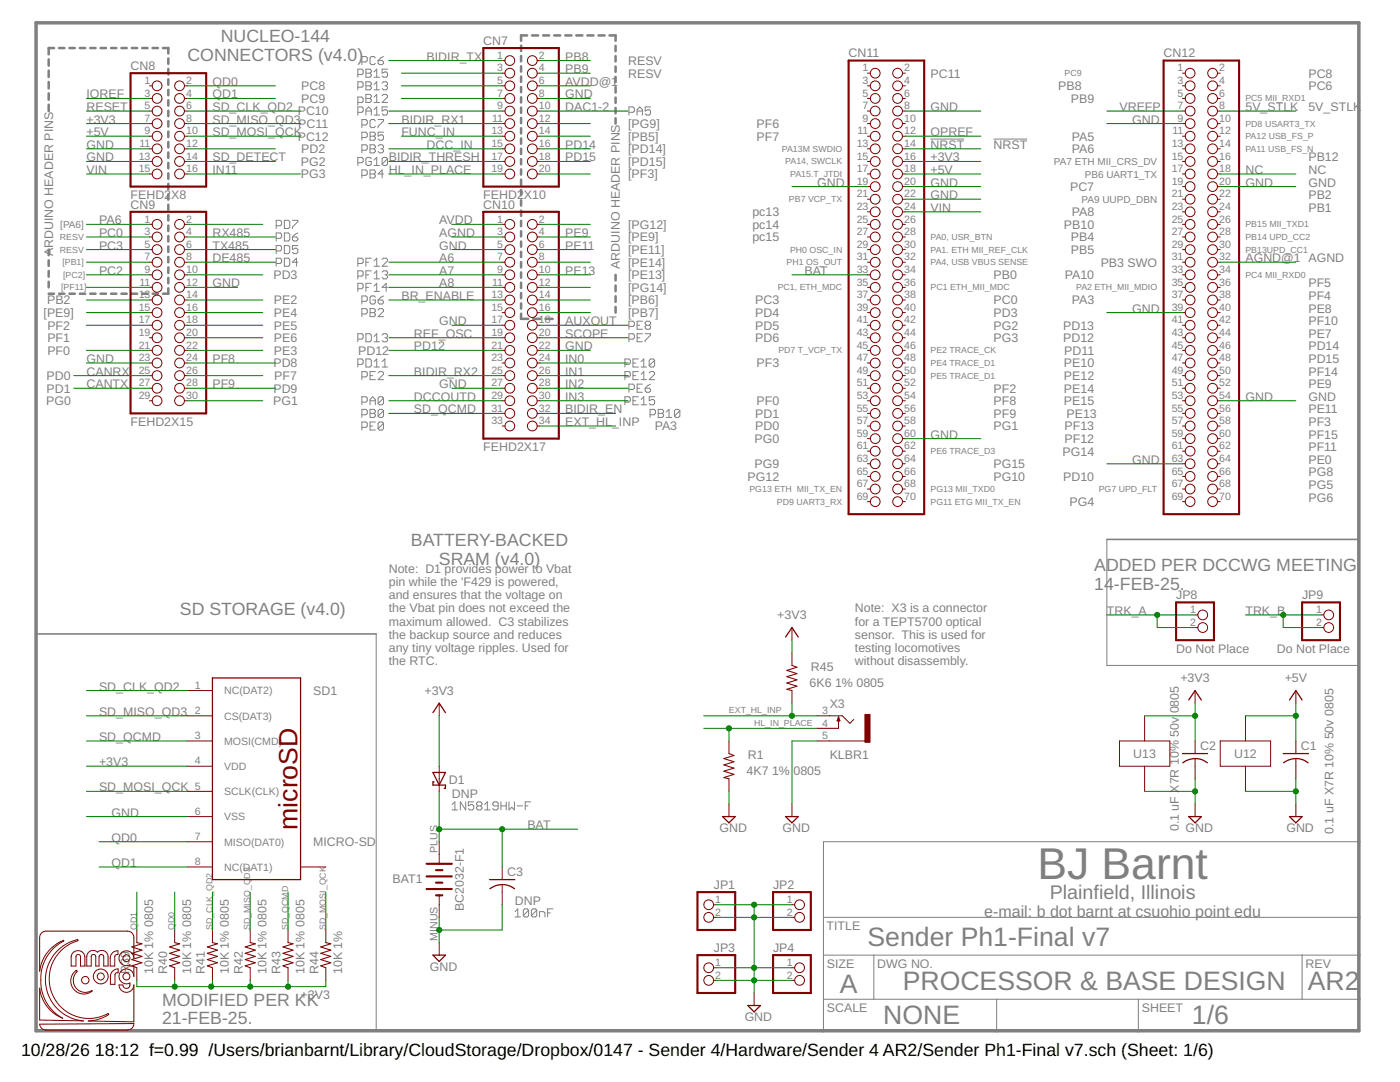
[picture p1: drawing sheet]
<svg xmlns="http://www.w3.org/2000/svg" width="279mm" height="216mm" viewBox="0 0 279 216" stroke-linecap="round" stroke-linejoin="round" font-family="sans-serif">
<defs><g id="words">
<text font-size="8.9" fill="#808080" x="207" y="175.3">BJ Barnt</text>
<text font-size="5.3" fill="#800000" x="59.4" y="165.6" transform="rotate(-90 59.4 165.6)">microSD</text>
<g font-size="5.3" fill="#808080">
<text x="173.1" y="188.7">Sender Ph1-Final v7</text>
<text x="180.2" y="197.5">PROCESSOR &amp; BASE DESIGN</text>
<text x="261" y="197.5">AR2</text>
<text x="167.6" y="198.1">A</text>
<text x="176.3" y="204.4">NONE</text>
<text x="237.9" y="204.4">1/6</text>
</g>
<text font-size="3.9" fill="#808080" x="209.5" y="179.4">Plainfield, Illinois</text>
<g font-size="3.5" fill="#808080">
<text x="44.1" y="8.3">NUCLEO-144</text>
<text x="37.4" y="12.1">CONNECTORS (v4.0)</text>
<text x="82" y="108.9">BATTERY-BACKED</text>
<text x="87.6" y="112.7">SRAM (v4.0)</text>
<text x="218.4" y="113.9">ADDED PER DCCWG MEETING</text>
<text x="218.4" y="117.7">14-FEB-25.</text>
<text x="35.9" y="122.7">SD STORAGE (v4.0)</text>
<text x="32.3" y="200.7">MODIFIED PER KK</text>
<text x="32.3" y="204.4">21-FEB-25.</text>
</g>
<g font-size="3.5">
<text x="4.2" y="210.7">10/28/26</text>
<text x="18.9" y="210.7">18:12 f=0.99 /Users/brianbarnt/Library/CloudStorage/Dropbox/0147 - Sender 4/Hardware/Sender 4 AR2/Sender Ph1-Final v7.sch (Sheet: 1/6)</text>
</g>
<text font-size="3.2" fill="#808080" x="196.4" y="182.9">e-mail: b dot barnt at csuohio point edu</text>
<g font-size="2.5" fill="#808080">
<text x="96.4" y="9">CN7</text>
<text x="169.4" y="11.5">CN11</text>
<text x="232.2" y="11.5">CN12</text>
<text x="26.1" y="14">CN8</text>
<text x="42.4" y="17.1">QD0</text>
<text x="60.1" y="18">PC8</text>
<text x="85.1" y="12.1">BIDIR_TX</text>
<text x="112.8" y="12.1">PB8</text>
<text x="112.8" y="14.6">PB9</text>
<text x="112.8" y="17.1">AVDD@1</text>
<text x="125.4" y="13">RESV</text>
<text x="125.4" y="15.5">RESV</text>
<text x="185.7" y="15.5">PC11</text>
<text x="211.2" y="18">PB8</text>
<text x="261.1" y="15.5">PC8</text>
<text x="261.1" y="18">PC6</text>
<text x="17.3" y="19.6">IOREF</text>
<text x="17.3" y="22.2">RESET</text>
<text x="42.4" y="19.6">QD1</text>
<text x="42.4" y="22.2">SD_CLK_QD2</text>
<text x="59.4" y="23">PC10</text>
<text x="60.1" y="20.5">PC9</text>
<text x="112.8" y="19.6">GND</text>
<text x="112.8" y="22.2">DAC1-2</text>
<text x="185.7" y="22.2">GND</text>
<text x="213.7" y="20.5">PB9</text>
<text x="223.4" y="22.2">VREFP</text>
<text x="248.6" y="22.2">5V_STLK</text>
<text x="261.1" y="22.2">5V_STLK</text>
<text x="17.3" y="29.7">GND</text>
<text x="17.3" y="24.7">+3V3</text>
<text x="17.3" y="27.2">+5V</text>
<text x="42.4" y="24.7">SD_MISO_QD3</text>
<text x="42.4" y="27.2">SD_MOSI_QCK</text>
<text x="59.4" y="28">PC12</text>
<text x="59.5" y="25.5">PC11</text>
<text x="80.1" y="24.7">BIDIR_RX1</text>
<text x="80.1" y="27.2">FUNC_IN</text>
<text x="85.1" y="29.7">DCC_IN</text>
<text x="112.8" y="29.7">PD14</text>
<text x="125.4" y="25.5">[PG9]</text>
<text x="125.4" y="28">[PB5]</text>
<text x="151" y="25.5">PF6</text>
<text x="151" y="28">PF7</text>
<text x="185.7" y="27.2">OPREF</text>
<text x="185.7" y="29.7">NRST</text>
<text x="198.3" y="29.7">NRST</text>
<text x="213.9" y="28">PA5</text>
<text x="225.9" y="24.7">GND</text>
<text x="17.3" y="32.2">GND</text>
<text x="17.3" y="34.7">VIN</text>
<text x="42.4" y="34.7">IN11</text>
<text x="42.4" y="32.2">SD_DETECT</text>
<text x="60" y="33.1">PG2</text>
<text x="60" y="35.6">PG3</text>
<text x="60.1" y="30.6">PD2</text>
<text x="77.6" y="32.2">BIDIR_THRESH</text>
<text x="77.6" y="34.7">HL_IN_PLACE</text>
<text x="112.8" y="32.2">PD15</text>
<text x="125.4" y="30.6">[PD14]</text>
<text x="125.4" y="33.1">[PD15]</text>
<text x="125.4" y="35.6">[PF3]</text>
<text x="185.7" y="32.2">+3V3</text>
<text x="185.7" y="34.7">+5V</text>
<text x="213.9" y="30.6">PA6</text>
<text x="248.6" y="34.7">NC</text>
<text x="261.1" y="32.2">PB12</text>
<text x="261.1" y="34.7">NC</text>
<text x="26.1" y="39.7">FEHD2X8</text>
<text x="26.1" y="41.6">CN9</text>
<text x="96.4" y="39.7">FEHD2X10</text>
<text x="96.4" y="41.6">CN10</text>
<text x="163.1" y="37.2">GND</text>
<text x="185.7" y="39.7">GND</text>
<text x="185.7" y="37.2">GND</text>
<text x="213.6" y="38.1">PC7</text>
<text x="248.6" y="37.2">GND</text>
<text x="261.1" y="37.2">GND</text>
<text x="261.1" y="39.7">PB2</text>
<text x="19.8" y="47.3">PC0</text>
<text x="19.8" y="44.8">PA6</text>
<text x="42.4" y="47.3">RX485</text>
<text x="87.6" y="44.8">AVDD</text>
<text x="87.6" y="47.3">AGND</text>
<text x="112.8" y="47.3">PE9</text>
<text x="125.4" y="45.6">[PG12]</text>
<text x="150.2" y="43.1">pc13</text>
<text x="150.2" y="45.6">pc14</text>
<text x="185.7" y="42.3">VIN</text>
<text x="212.3" y="45.6">PB10</text>
<text x="213.9" y="43.1">PA8</text>
<text x="261.1" y="42.3">PB1</text>
<text x="10.6" y="51.2" transform="rotate(-90 10.6 51.2)">ARDUINO HEADER PINS</text>
<text x="19.8" y="49.8">PC3</text>
<text x="42.4" y="49.8">TX485</text>
<text x="42.4" y="52.3">DE485</text>
<text x="87.6" y="49.8">GND</text>
<text x="87.6" y="52.3">A6</text>
<text x="112.8" y="49.8">PE11</text>
<text x="123.7" y="53.7" transform="rotate(-90 123.7 53.7)">ARDUINO HEADER PINS</text>
<text x="125.4" y="48.2">[PE9]</text>
<text x="125.4" y="50.7">[PE11]</text>
<text x="125.4" y="53.2">[PE14]</text>
<text x="150.2" y="48.2">pc15</text>
<text x="213.7" y="48.2">PB4</text>
<text x="213.7" y="50.7">PB5</text>
<text x="219.7" y="53.2">PB3 SWO</text>
<text x="248.6" y="52.3">AGND@1 AGND</text>
<text x="19.8" y="54.8">PC2</text>
<text x="42.4" y="57.3">GND</text>
<text x="54.6" y="55.7">PD3</text>
<text x="80.1" y="59.9">BR_ENABLE</text>
<text x="87.6" y="54.8">A7</text>
<text x="87.6" y="57.3">A8</text>
<text x="112.8" y="54.8">PE13</text>
<text x="125.4" y="55.7">[PE13]</text>
<text x="125.4" y="58.2">[PG14]</text>
<text x="160.6" y="54.8">BAT</text>
<text x="198.3" y="55.7">PB0</text>
<text x="212.5" y="55.7">PA10</text>
<text x="261.1" y="57.3">PF5</text>
<text x="261.1" y="59.9">PF4</text>
<text x="8.7" y="63.2">[PE9]</text>
<text x="9.4" y="60.7">PB2</text>
<text x="9.5" y="65.8">PF2</text>
<text x="54.6" y="65.8">PE5</text>
<text x="54.6" y="63.2">PE4</text>
<text x="54.6" y="60.7">PE2</text>
<text x="87.6" y="64.9">GND</text>
<text x="112.8" y="64.9">AUXOUT</text>
<text x="125.4" y="60.7">[PB6]</text>
<text x="125.4" y="63.2">[PB7]</text>
<text x="150.7" y="60.7">PC3</text>
<text x="150.7" y="63.2">PD4</text>
<text x="150.7" y="65.8">PD5</text>
<text x="198.3" y="60.7">PC0</text>
<text x="198.3" y="63.2">PD3</text>
<text x="198.3" y="65.8">PG2</text>
<text x="212.2" y="65.8">PD13</text>
<text x="213.9" y="60.7">PA3</text>
<text x="225.9" y="62.4">GND</text>
<text x="261.1" y="64.9">PF10</text>
<text x="261.1" y="62.4">PE8</text>
<text x="9.5" y="68.3">PF1</text>
<text x="9.5" y="70.8">PF0</text>
<text x="54.6" y="70.8">PE3</text>
<text x="54.6" y="68.3">PE6</text>
<text x="71.5" y="70.8">PD12</text>
<text x="82.6" y="67.4">REF_OSC</text>
<text x="82.6" y="69.9">PD12</text>
<text x="112.8" y="69.9">GND</text>
<text x="112.8" y="67.4">SCOPE</text>
<text x="150.7" y="68.3">PD6</text>
<text x="198.3" y="68.3">PG3</text>
<text x="212.2" y="68.3">PD12</text>
<text x="212.4" y="70.8">PD11</text>
<text x="261.1" y="69.9">PD14</text>
<text x="261.1" y="67.4">PE7</text>
<text x="9.3" y="75.8">PD0</text>
<text x="17.3" y="72.4">GND</text>
<text x="17.3" y="74.9">CANRX</text>
<text x="17.3" y="77.5">CANTX</text>
<text x="42.4" y="72.4">PF8</text>
<text x="42.4" y="77.5">PF9</text>
<text x="54.6" y="73.3">PD8</text>
<text x="54.7" y="75.8">PF7</text>
<text x="82.6" y="74.9">BIDIR_RX2</text>
<text x="87.6" y="77.5">GND</text>
<text x="112.8" y="77.5">IN2</text>
<text x="112.8" y="74.9">IN1</text>
<text x="112.8" y="72.4">IN0</text>
<text x="151" y="73.3">PF3</text>
<text x="212.3" y="73.3">PE10</text>
<text x="212.3" y="75.8">PE12</text>
<text x="261.1" y="72.4">PD15</text>
<text x="261.1" y="74.9">PF14</text>
<text x="261.1" y="77.5">PE9</text>
<text x="9.2" y="80.8">PG0</text>
<text x="9.3" y="78.3">PD1</text>
<text x="54.5" y="80.8">PG1</text>
<text x="54.6" y="78.3">PD9</text>
<text x="82.6" y="80">DCCOUTD</text>
<text x="82.6" y="82.5">SD_QCMD</text>
<text x="112.8" y="82.5">BIDIR_EN</text>
<text x="112.8" y="80">IN3</text>
<text x="150.7" y="83.4">PD1</text>
<text x="151" y="80.8">PF0</text>
<text x="198.3" y="78.3">PF2</text>
<text x="198.3" y="80.8">PF8</text>
<text x="198.3" y="83.4">PF9</text>
<text x="212.3" y="78.3">PE14</text>
<text x="212.3" y="80.8">PE15</text>
<text x="212.8" y="83.4">PE13</text>
<text x="248.6" y="80">GND</text>
<text x="261.1" y="80">GND</text>
<text x="261.1" y="82.5">PE11</text>
<text x="26.1" y="85">FEHD2X15</text>
<text x="112.8" y="85">EXT_HL_INP</text>
<text x="130.7" y="85.9">PA3</text>
<text x="150.6" y="88.4">PG0</text>
<text x="150.7" y="85.9">PD0</text>
<text x="185.7" y="87.5">GND</text>
<text x="198.3" y="85.9">PG1</text>
<text x="212.5" y="85.9">PF13</text>
<text x="212.5" y="88.4">PF12</text>
<text x="261.1" y="85">PF3</text>
<text x="261.1" y="87.5">PF15</text>
<text x="96.4" y="90">FEHD2X17</text>
<text x="149.2" y="95.9">PG12</text>
<text x="150.6" y="93.4">PG9</text>
<text x="198.3" y="93.4">PG15</text>
<text x="198.3" y="95.9">PG10</text>
<text x="212.1" y="90.9">PG14</text>
<text x="212.2" y="95.9">PD10</text>
<text x="225.9" y="92.5">GND</text>
<text x="261.1" y="92.5">PE0</text>
<text x="261.1" y="90">PF11</text>
<text x="261.1" y="95.1">PG8</text>
<text x="213.4" y="101">PG4</text>
<text x="261.1" y="97.6">PG5</text>
<text x="261.1" y="100.1">PG6</text>
<text x="77.6" y="114.2">Note: D1 provides power to Vbat</text>
<text x="77.6" y="116.9">pin while the 'F429 is powered,</text>
<text x="77.6" y="119.5">and ensures that the voltage on</text>
<text x="234.7" y="119.6">JP8</text>
<text x="259.9" y="119.6">JP9</text>
<text x="77.6" y="122.2">the Vbat pin does not exceed the</text>
<text x="77.6" y="124.8">maximum allowed. C3 stabilizes</text>
<text x="155.1" y="123.6">+3V3</text>
<text x="170.6" y="122.2">Note: X3 is a connector</text>
<text x="170.6" y="124.8">for a TEPT5700 optical</text>
<text x="220.9" y="122.7">TRK_A</text>
<text x="248.6" y="122.7">TRK_B</text>
<text x="77.6" y="127.5">the backup source and reduces</text>
<text x="77.6" y="130.1">any tiny voltage ripples. Used for</text>
<text x="170.6" y="127.5">sensor. This is used for</text>
<text x="170.6" y="130.1">testing locomotives</text>
<text x="234.7" y="130.3">Do Not Place</text>
<text x="254.8" y="130.3">Do Not Place</text>
<text x="19.8" y="137.8">SD_CLK_QD2</text>
<text x="77.6" y="132.8">the RTC.</text>
<text x="161.6" y="137">6K6</text>
<text x="161.8" y="133.8">R45</text>
<text x="166.7" y="137">1% 0805</text>
<text x="170.6" y="132.8">without disassembly.</text>
<text x="235.6" y="136.2">+3V3</text>
<text x="256.4" y="136.2">+5V</text>
<text x="19.8" y="142.8">SD_MISO_QD3</text>
<text x="62.5" y="138.7">SD1</text>
<text x="84.7" y="138.7">+3V3</text>
<text x="165.6" y="141.3">X3</text>
<text x="235.2" y="142.4" transform="rotate(-90 235.2 142.4)">0805</text>
<text x="19.8" y="147.9">SD_QCMD</text>
<text x="239.5" y="149.7">C2</text>
<text x="259.6" y="149.7">C1</text>
<text x="19.8" y="152.9">+3V3</text>
<text x="149" y="154.6">4K7</text>
<text x="149.2" y="151.4">R1</text>
<text x="154.1" y="154.6">1%</text>
<text x="158.4" y="154.6">0805</text>
<text x="165.6" y="151.4">KLBR1</text>
<text x="226.2" y="151.2">U13</text>
<text x="246.3" y="151.2">U12</text>
<text x="19.8" y="157.9">SD_MOSI_QCK</text>
<text x="89.6" y="156.4">D1</text>
<text x="90.2" y="159.2">DNP</text>
<text x="22.3" y="162.9">GND</text>
<text x="22.3" y="168">QD0</text>
<text x="105.2" y="165.5">BAT</text>
<text x="143.6" y="166.1">GND</text>
<text x="156.2" y="166.1">GND</text>
<text x="235.2" y="165.9" transform="rotate(-90 235.2 165.9)">0.1 uF X7R 10% 50v</text>
<text x="236.6" y="166.1">GND</text>
<text x="256.7" y="166.1">GND</text>
<text x="266.1" y="166.4" transform="rotate(-90 266.1 166.4)">0.1 uF X7R 10% 50v 0805</text>
<text x="22.3" y="173">QD1</text>
<text x="62.5" y="168.9">MICRO-SD</text>
<text x="78.4" y="176.3">BAT1</text>
<text x="101.2" y="174.9">C3</text>
<text x="142.5" y="177.4">JP1</text>
<text x="154.3" y="177.4">JP2</text>
<text x="92.5" y="181.8" transform="rotate(-90 92.5 181.8)">BC2032-F1</text>
<text x="102.7" y="180.5">DNP</text>
<text x="165" y="185.6">TITLE</text>
<text x="142.5" y="190">JP3</text>
<text x="154.3" y="190">JP4</text>
<text x="25.8" y="194.4" transform="rotate(-90 25.8 194.4)">R39</text>
<text x="30.6" y="194.4" transform="rotate(-90 30.6 194.4)">10K 1% 0805</text>
<text x="33.4" y="194.4" transform="rotate(-90 33.4 194.4)">R40</text>
<text x="38.1" y="194.4" transform="rotate(-90 38.1 194.4)">10K 1% 0805</text>
<text x="40.9" y="194.4" transform="rotate(-90 40.9 194.4)">R41</text>
<text x="45.7" y="194.4" transform="rotate(-90 45.7 194.4)">10K 1% 0805</text>
<text x="48.5" y="194.4" transform="rotate(-90 48.5 194.4)">R42</text>
<text x="53.2" y="194.4" transform="rotate(-90 53.2 194.4)">10K 1% 0805</text>
<text x="56" y="194.4" transform="rotate(-90 56 194.4)">R43</text>
<text x="60.7" y="194.4" transform="rotate(-90 60.7 194.4)">10K 1% 0805</text>
<text x="63.5" y="194.4" transform="rotate(-90 63.5 194.4)">R44</text>
<text x="68.3" y="194.4" transform="rotate(-90 68.3 194.4)">10K 1%</text>
<text x="85.8" y="193.7">GND</text>
<text x="165" y="193.1">SIZE</text>
<text x="175.1" y="193.1">DWG NO.</text>
<text x="260.6" y="193.1">REV</text>
<text x="60" y="199.4">+3V3</text>
<text x="148.6" y="203.8">GND</text>
<text x="165" y="201.9">SCALE</text>
<text x="227.9" y="201.9">SHEET</text>
</g>
<g font-size="2.1" fill="#808080">
<text x="99.2" y="11.7">1</text>
<text x="107.6" y="11.7">2</text>
<text x="28.8" y="16.8">1</text>
<text x="37.2" y="16.8">2</text>
<text x="99.2" y="14.3">3</text>
<text x="99.2" y="16.8">5</text>
<text x="107.6" y="14.3">4</text>
<text x="107.6" y="16.8">6</text>
<text x="172.1" y="14.3">1</text>
<text x="172.1" y="16.8">3</text>
<text x="180.5" y="14.3">2</text>
<text x="180.5" y="16.8">4</text>
<text x="235" y="14.3">1</text>
<text x="235" y="16.8">3</text>
<text x="243.3" y="14.3">2</text>
<text x="243.3" y="16.8">4</text>
<text x="28.8" y="19.3">3</text>
<text x="28.8" y="21.8">5</text>
<text x="37.2" y="19.3">4</text>
<text x="37.2" y="21.8">6</text>
<text x="99.2" y="19.3">7</text>
<text x="99.2" y="21.8">9</text>
<text x="107.6" y="19.3">8</text>
<text x="107.6" y="21.8">10</text>
<text x="172.1" y="19.3">5</text>
<text x="172.1" y="21.8">7</text>
<text x="180.5" y="19.3">6</text>
<text x="180.5" y="21.8">8</text>
<text x="235" y="19.3">5</text>
<text x="235" y="21.8">7</text>
<text x="243.3" y="19.3">6</text>
<text x="243.3" y="21.8">8</text>
<text x="27.8" y="29.3">11</text>
<text x="28.8" y="24.3">7</text>
<text x="28.8" y="26.8">9</text>
<text x="37.2" y="24.3">8</text>
<text x="37.2" y="26.8">10</text>
<text x="37.2" y="29.3">12</text>
<text x="98.1" y="26.8">13</text>
<text x="98.1" y="29.3">15</text>
<text x="98.2" y="24.3">11</text>
<text x="107.6" y="24.3">12</text>
<text x="107.6" y="26.8">14</text>
<text x="107.6" y="29.3">16</text>
<text x="171" y="29.3">13</text>
<text x="171.1" y="26.8">11</text>
<text x="172.1" y="24.3">9</text>
<text x="180.5" y="24.3">10</text>
<text x="180.5" y="26.8">12</text>
<text x="180.5" y="29.3">14</text>
<text x="233.8" y="29.3">13</text>
<text x="234" y="26.8">11</text>
<text x="235" y="24.3">9</text>
<text x="243.3" y="24.3">10</text>
<text x="243.3" y="26.8">12</text>
<text x="243.3" y="29.3">14</text>
<text x="27.7" y="31.9">13</text>
<text x="27.7" y="34.4">15</text>
<text x="37.2" y="31.9">14</text>
<text x="37.2" y="34.4">16</text>
<text x="98.1" y="31.9">17</text>
<text x="98.1" y="34.4">19</text>
<text x="107.6" y="31.9">18</text>
<text x="107.6" y="34.4">20</text>
<text x="171" y="31.9">15</text>
<text x="171" y="34.4">17</text>
<text x="180.5" y="31.9">16</text>
<text x="180.5" y="34.4">18</text>
<text x="233.8" y="31.9">15</text>
<text x="233.8" y="34.4">17</text>
<text x="243.3" y="31.9">16</text>
<text x="243.3" y="34.4">18</text>
<text x="171" y="36.9">19</text>
<text x="171" y="39.4">21</text>
<text x="171" y="41.9">23</text>
<text x="180.5" y="36.9">20</text>
<text x="180.5" y="39.4">22</text>
<text x="180.5" y="41.9">24</text>
<text x="233.8" y="36.9">19</text>
<text x="233.8" y="39.4">21</text>
<text x="233.8" y="41.9">23</text>
<text x="243.3" y="36.9">20</text>
<text x="243.3" y="39.4">22</text>
<text x="243.3" y="41.9">24</text>
<text x="28.8" y="44.4">1</text>
<text x="28.8" y="46.9">3</text>
<text x="37.2" y="44.4">2</text>
<text x="37.2" y="46.9">4</text>
<text x="99.2" y="44.4">1</text>
<text x="99.2" y="46.9">3</text>
<text x="107.6" y="44.4">2</text>
<text x="107.6" y="46.9">4</text>
<text x="171" y="44.4">25</text>
<text x="171" y="46.9">27</text>
<text x="180.5" y="44.4">26</text>
<text x="180.5" y="46.9">28</text>
<text x="233.8" y="44.4">25</text>
<text x="233.8" y="46.9">27</text>
<text x="243.3" y="44.4">26</text>
<text x="243.3" y="46.9">28</text>
<text x="28.8" y="49.5">5</text>
<text x="28.8" y="52">7</text>
<text x="37.2" y="49.5">6</text>
<text x="37.2" y="52">8</text>
<text x="99.2" y="49.5">5</text>
<text x="99.2" y="52">7</text>
<text x="107.6" y="49.5">6</text>
<text x="107.6" y="52">8</text>
<text x="171" y="49.5">29</text>
<text x="171" y="52">31</text>
<text x="180.5" y="49.5">30</text>
<text x="180.5" y="52">32</text>
<text x="233.8" y="49.5">29</text>
<text x="233.8" y="52">31</text>
<text x="243.3" y="49.5">30</text>
<text x="243.3" y="52">32</text>
<text x="27.7" y="59.5">13</text>
<text x="27.8" y="57">11</text>
<text x="28.8" y="54.5">9</text>
<text x="37.2" y="54.5">10</text>
<text x="37.2" y="57">12</text>
<text x="37.2" y="59.5">14</text>
<text x="98.1" y="59.5">13</text>
<text x="98.2" y="57">11</text>
<text x="99.2" y="54.5">9</text>
<text x="107.6" y="54.5">10</text>
<text x="107.6" y="57">12</text>
<text x="107.6" y="59.5">14</text>
<text x="171" y="54.5">33</text>
<text x="171" y="57">35</text>
<text x="171" y="59.5">37</text>
<text x="180.5" y="54.5">34</text>
<text x="180.5" y="57">36</text>
<text x="180.5" y="59.5">38</text>
<text x="233.8" y="54.5">33</text>
<text x="233.8" y="57">35</text>
<text x="233.8" y="59.5">37</text>
<text x="243.3" y="54.5">34</text>
<text x="243.3" y="57">36</text>
<text x="243.3" y="59.5">38</text>
<text x="27.7" y="62">15</text>
<text x="27.7" y="64.5">17</text>
<text x="37.2" y="62">16</text>
<text x="37.2" y="64.5">18</text>
<text x="98.1" y="62">15</text>
<text x="98.1" y="64.5">17</text>
<text x="107.6" y="62">16</text>
<text x="107.6" y="64.5">18</text>
<text x="171" y="62">39</text>
<text x="171" y="64.5">41</text>
<text x="180.5" y="62">40</text>
<text x="180.5" y="64.5">42</text>
<text x="233.8" y="62">39</text>
<text x="233.8" y="64.5">41</text>
<text x="243.3" y="62">40</text>
<text x="243.3" y="64.5">42</text>
<text x="27.7" y="67.1">19</text>
<text x="27.7" y="69.6">21</text>
<text x="37.2" y="67.1">20</text>
<text x="37.2" y="69.6">22</text>
<text x="98.1" y="67.1">19</text>
<text x="98.1" y="69.6">21</text>
<text x="107.6" y="67.1">20</text>
<text x="107.6" y="69.6">22</text>
<text x="171" y="67.1">43</text>
<text x="171" y="69.6">45</text>
<text x="180.5" y="67.1">44</text>
<text x="180.5" y="69.6">46</text>
<text x="233.8" y="67.1">43</text>
<text x="233.8" y="69.6">45</text>
<text x="243.3" y="67.1">44</text>
<text x="243.3" y="69.6">46</text>
<text x="27.7" y="72.1">23</text>
<text x="27.7" y="74.6">25</text>
<text x="27.7" y="77.1">27</text>
<text x="37.2" y="72.1">24</text>
<text x="37.2" y="74.6">26</text>
<text x="37.2" y="77.1">28</text>
<text x="98.1" y="72.1">23</text>
<text x="98.1" y="74.6">25</text>
<text x="98.1" y="77.1">27</text>
<text x="107.6" y="72.1">24</text>
<text x="107.6" y="74.6">26</text>
<text x="107.6" y="77.1">28</text>
<text x="171" y="72.1">47</text>
<text x="171" y="74.6">49</text>
<text x="171" y="77.1">51</text>
<text x="180.5" y="72.1">48</text>
<text x="180.5" y="74.6">50</text>
<text x="180.5" y="77.1">52</text>
<text x="233.8" y="72.1">47</text>
<text x="233.8" y="74.6">49</text>
<text x="233.8" y="77.1">51</text>
<text x="243.3" y="72.1">48</text>
<text x="243.3" y="74.6">50</text>
<text x="243.3" y="77.1">52</text>
<text x="27.7" y="79.6">29</text>
<text x="37.2" y="79.6">30</text>
<text x="98.1" y="79.6">29</text>
<text x="98.1" y="82.1">31</text>
<text x="107.6" y="79.6">30</text>
<text x="107.6" y="82.1">32</text>
<text x="171" y="79.6">53</text>
<text x="171" y="82.1">55</text>
<text x="180.5" y="79.6">54</text>
<text x="180.5" y="82.1">56</text>
<text x="233.8" y="79.6">53</text>
<text x="233.8" y="82.1">55</text>
<text x="243.3" y="79.6">54</text>
<text x="243.3" y="82.1">56</text>
<text x="98.1" y="84.7">33</text>
<text x="107.6" y="84.7">34</text>
<text x="171" y="84.7">57</text>
<text x="171" y="87.2">59</text>
<text x="171" y="89.7">61</text>
<text x="180.5" y="84.7">58</text>
<text x="180.5" y="87.2">60</text>
<text x="180.5" y="89.7">62</text>
<text x="233.8" y="84.7">57</text>
<text x="233.8" y="87.2">59</text>
<text x="233.8" y="89.7">61</text>
<text x="243.3" y="84.7">58</text>
<text x="243.3" y="87.2">60</text>
<text x="243.3" y="89.7">62</text>
<text x="171" y="92.2">63</text>
<text x="171" y="94.7">65</text>
<text x="180.5" y="92.2">64</text>
<text x="180.5" y="94.7">66</text>
<text x="233.8" y="92.2">63</text>
<text x="233.8" y="94.7">65</text>
<text x="243.3" y="92.2">64</text>
<text x="243.3" y="94.7">66</text>
<text x="171" y="97.2">67</text>
<text x="171" y="99.7">69</text>
<text x="180.5" y="97.2">68</text>
<text x="180.5" y="99.7">70</text>
<text x="233.8" y="97.2">67</text>
<text x="233.8" y="99.7">69</text>
<text x="243.3" y="97.2">68</text>
<text x="243.3" y="99.7">70</text>
<text x="237.5" y="122.4">1</text>
<text x="237.5" y="124.9">2</text>
<text x="262.7" y="122.4">1</text>
<text x="262.7" y="124.9">2</text>
<text x="38.9" y="137.4">1</text>
<text x="38.9" y="142.5">2</text>
<text x="44.7" y="138.6">NC(DAT2)</text>
<text x="44.7" y="143.6">CS(DAT3)</text>
<text x="164" y="142.5">3</text>
<text x="38.9" y="147.5">3</text>
<text x="44.7" y="148.6">MOSI(CMD)</text>
<text x="164" y="147.5">5</text>
<text x="164" y="145">4</text>
<text x="38.9" y="152.5">4</text>
<text x="44.7" y="153.6">VDD</text>
<text x="38.9" y="157.6">5</text>
<text x="44.7" y="158.7">SCLK(CLK)</text>
<text x="38.9" y="162.6">6</text>
<text x="38.9" y="167.6">7</text>
<text x="44.7" y="163.7">VSS</text>
<text x="38.9" y="172.6">8</text>
<text x="44.7" y="168.7">MISO(DAT0)</text>
<text x="44.7" y="173.7">NC(DAT1)</text>
<text x="87.3" y="170.1" transform="rotate(-90 87.3 170.1)">PLUS</text>
<text x="142.8" y="180.2">1</text>
<text x="142.8" y="182.7">2</text>
<text x="157.1" y="180.2">1</text>
<text x="157.1" y="182.7">2</text>
<text x="87.3" y="187.7" transform="rotate(-90 87.3 187.7)">MINUS</text>
<text x="142.8" y="192.8">1</text>
<text x="142.8" y="195.3">2</text>
<text x="157.1" y="192.8">1</text>
<text x="157.1" y="195.3">2</text>
</g>
<g font-size="2" fill="#808080">
<text x="210.3" y="32.9">PA7 ETH MII_CRS_DV</text>
<text x="216.5" y="35.4">PB6 UART1_TX</text>
<text x="215.8" y="40.4">PA9 UUPD_DBN</text>
<text x="12" y="45.5">[PA6]</text>
</g>
<g font-size="1.8" fill="#808080">
<text x="212.5" y="15.2">PC9</text>
<text x="248.6" y="20.3">PC5 MII_RXD1</text>
<text x="248.6" y="25.3">PD8 USART3_TX</text>
<text x="248.6" y="27.8">PA12 USB_FS_P</text>
<text x="156" y="30.3">PA13M SWDIO</text>
<text x="156.7" y="32.8">PA14, SWCLK</text>
<text x="157.7" y="35.3">PA15.T_JTDI</text>
<text x="248.6" y="30.3">PA11 USB_FS_N</text>
<text x="157.5" y="40.4">PB7 VCP_TX</text>
<text x="12" y="47.9">RESV</text>
<text x="185.7" y="47.9">PA0, USR_BTN</text>
<text x="248.6" y="45.4">PB15 MII_TXD1</text>
<text x="248.6" y="47.9">PB14 UPD_CC2</text>
<text x="12" y="50.4">RESV</text>
<text x="12.5" y="52.9">[PB1]</text>
<text x="157" y="52.9">PH1 OS_OUT</text>
<text x="157.7" y="50.4">PH0 OSC_IN</text>
<text x="185.7" y="50.4">PA1. ETH MII_REF_CLK</text>
<text x="185.7" y="52.9">PA4, USB VBUS SENSE</text>
<text x="248.6" y="50.4">PB13UPD_CC1</text>
<text x="12.2" y="58">[PF11]</text>
<text x="12.6" y="55.4">[PC2]</text>
<text x="155.2" y="58">PC1, ETH_MDC</text>
<text x="185.7" y="58">PC1 ETH_MII_MDC</text>
<text x="214.8" y="58">PA2 ETH_MII_MDIO</text>
<text x="248.6" y="55.4">PC4 MII_RXD0</text>
<text x="155.3" y="70.5">PD7 T_VCP_TX</text>
<text x="185.7" y="70.5">PE2 TRACE_CK</text>
<text x="185.7" y="73">PE4 TRACE_D1</text>
<text x="185.7" y="75.6">PE5 TRACE_D1</text>
<text x="185.7" y="90.6">PE6 TRACE_D3</text>
<text x="149.6" y="98.2">PG13 ETH MII_TX_EN</text>
<text x="155" y="100.7">PD9 UART3_RX</text>
<text x="185.7" y="98.2">PG13 MII_TXD0</text>
<text x="185.7" y="100.7">PG11 ETG MII_TX_EN</text>
<text x="219.3" y="98.2">PG7 UPD_FLT</text>
<text x="145.5" y="142.3">EXT_HL_INP</text>
<text x="150.5" y="144.8">HL_IN_PLACE</text>
<text x="49.9" y="175.3" transform="rotate(-90 49.9 175.3)">D3</text>
<text x="27.3" y="185.6" transform="rotate(-90 27.3 185.6)">QD1</text>
<text x="34.9" y="185.6" transform="rotate(-90 34.9 185.6)">QD0</text>
<text x="42.4" y="185.6" transform="rotate(-90 42.4 185.6)">SD_CLK_QD2</text>
<text x="49.9" y="185.6" transform="rotate(-90 49.9 185.6)">SD_MISO_Q</text>
<text x="57.5" y="185.6" transform="rotate(-90 57.5 185.6)">SD_QCMD</text>
<text x="65" y="185.6" transform="rotate(-90 65 185.6)">SD_MOSI_QCK</text>
</g>
</g></defs>
<g fill="none" stroke="#808080" stroke-width=".51">
<path d="M9.7 11.9v1.2M9.7 14.1v1.3M9.7 16.4v1.2M9.7 18.6v1.3M10.8 9.6h-1.1v1.2M11.8 9.6h1M13.9 9.6h1M15.9 9.6h1.1M18 9.6h1.1M20.1 9.6h1M22.2 9.6h1M24.2 9.6h1.1"/>
<path d="M26.3 9.6h1.1M28.4 9.6h1M30.5 9.6h1M32.5 9.6h1.1v1.1M33.6 11.7v1M33.6 13.8v1M33.6 15.8v1.1M33.6 17.9v1.1M104 9.1v1.1M104 11.2v1M104 13.2v1.1M104 15.3v1"/>
<path d="M104 17.4v1M104 19.4v1M105.2 7.1h-1.2v1M106.2 7.1h1.2M108.4 7.1h1.2M110.6 7.1h1.2M112.8 7.1h1.2M115 7.1h1.2M117.2 7.1h1.2M119.4 7.1h1.2M121.6 7.1h1.3v1M122.9 9.1v1.1"/>
<path d="M122.9 11.2v1.1M122.9 13.3v1M122.9 15.3v1.1M122.9 17.4v1.1M122.9 19.5v1M9.7 20.9v1.3M33.6 20v1.1M33.6 22.1v1.1M33.6 24.2v1.1M33.6 26.3v1M33.6 28.3v1.1M33.6 30.4v1.1"/>
<path d="M33.6 32.5v1.1M33.6 34.6v1.1M33.6 36.7v1.1M33.6 38.8v1M104 21.5v1M104 23.5v1.1M104 25.6v1M104 27.6v1.1M104 29.7v1M104 31.7v1.1M104 33.8v1M104 35.9v1"/>
<path d="M104 37.9v1.1M104 40v1M122.9 21.5v1.1M122.9 23.6v1.1M9.7 58.6h1.1M9.7 49.8v1.1M9.7 51.9v1.2M9.7 54.1v1.1M9.7 56.2v1.1M11.8 58.6h1M13.9 58.6h1M15.9 58.6h1.1"/>
<path d="M18 58.6h1.1M20.1 58.6h1M22.2 58.6h1M24.2 58.6h1.1M26.3 58.6h1.1M28.4 58.6h1M30.5 58.6h1M33.6 40.9v1M33.6 42.9v1.1M33.6 45v1.1M33.6 47.1v1.1M33.6 49.2v1.1"/>
<path d="M33.6 51.3v1M33.6 53.4v1M33.6 55.4v1.1M33.6 57.5v1.1h-1.1M104 42v1.1M104 44.1v1M104 46.1v1.1M104 48.2v1M104 50.2v1.1M104 52.3v1.1M104 54.4v1M104 56.4v1.1"/>
<path d="M104 58.5v1M122.9 54.8v1.2M122.9 57v1.1M122.9 59.1v1.1M104 60.5v1.1M104 62.6v1h1.4M106.4 63.6h1.4M108.9 63.6h1.4M122.9 61.2v1.2"/>
</g>
<g fill="none" stroke="#808080" stroke-width=".2">
<path d="M71.4 14.9h.8l.3-.3v-.5l-.3-.3h-.8v1.6M71.4 17.4h.8l.3-.3v-.5l-.3-.3h-.8v1.6M72.2 12.4h.8l.3-.3v-.5l-.3-.3h-.8v1.6M73 13.8h.8l.3 .3v.3l-.3 .2 .3 .3v.3l-.3 .2h-.8zM73 16.3h.8l.3 .3v.2l-.3 .3 .3 .3v.3l-.3 .2h-.8zM73 18.8h.8l.3 .3v.3l-.3 .2 .3 .3v.3l-.3 .2h-.8zM73 14.6h.8M73 17.1h.8M73 19.6h.8M74.7 14.4l.5-.6v1.6M74.7 16.8l.5-.5v1.6M74.7 19.4l.5-.6v1.6"/>
<path d="M74.7 15.4h1M74.7 17.9h1M74.9 11.6l-.2-.3h-.6l-.2 .3v1l.2 .3h.6l.2-.3M75.5 12.1h.8l.2 .3v.2l-.2 .3h-.6l-.2-.3zM76.3 16.6l.2-.3h.6l.2 .3v.2l-.2 .3M76.3 19.1l.2-.3h.6l.2 .3v.3l-1 1h1M76.5 11.3l-.5 .3-.5 .5M76.8 17.1h.3M77.1 17.1l.2 .3v.3l-.2 .2h-.6l-.2-.2M77.3 13.8h-1v.8l.5-.2h.3l.2 .2v.6l-.2 .2h-.6l-.2-.2M71.4 20.4h.8l.3-.2v-.6l-.3-.2h-.8v1.6M71.4 22.4h.8l.3-.2v-.6l-.3-.3h-.8v1.7"/>
<path d="M71.4 32.5h.8l.3-.3v-.5l-.3-.3h-.8v1.6M72.2 24.9h.8l.3-.2v-.6l-.3-.2h-.8v1.6M72.2 27.5h.8l.3-.3v-.6l-.3-.2h-.8v1.6M72.2 30h.8l.3-.3v-.6l-.3-.2h-.8v1.6M72.2 35h.8l.3-.3v-.5l-.3-.3h-.8v1.6M73 23v-1.1l.6-.6 .5 .6v1.1M73 22.2h1.1M73.9 28.9h.8l.2 .2v.3l-.2 .3 .2 .3v.2l-.2 .3h-.8zM73.9 26.4h.8l.2 .2v.3l-.2 .3 .2 .3v.2l-.2 .3h-.8zM73.9 33.9h.8l.2 .3v.3l-.2 .2 .2 .3v.3l-.2 .2h-.8zM73.9 29.7h.8M73.9 27.2h.8"/>
<path d="M73.9 34.7h.8M74.1 31.7l-.3-.3h-.5l-.3 .3v1l.3 .3h.5l.3-.3v-.5h-.5M74.7 21.9l.5-.6v1.7M74.7 31.9l.5-.5v1.6M74.7 33h1M74.7 23h1M74.7 20.4h1M74.9 24.1l-.2-.2h-.6l-.2 .2v1.1l.2 .3h.6l.2-.3M75.5 29.1l.2-.2h.6l.2 .2v.3l-.2 .3M75.5 23.9h1v.2l-1 1.1v.3M76 29.7h.3M76.3 29.7l.2 .3v.2l-.2 .3h-.6l-.2-.3"/>
<path d="M76.5 26.4h-1v.8l.5-.3h.3l.2 .3v.5l-.2 .3h-.6l-.2-.3M76.5 34.7h-1l.8-.8v1.6M77.3 21.3h-1v.9l.5-.3h.3l.2 .3v.5l-.2 .3h-.6l-.2-.3M77.3 31.7v1l-.2 .3h-.6l-.2-.3M77.3 31.7l-.2-.3h-.6l-.2 .3v1M77.3 31.7l-1 1M125.5 22.4h.8l.3-.2v-.6l-.3-.3h-.8v1.7M127.1 23v-1.1l.6-.6 .5 .6v1.1M127.1 22.2h1.1M129.8 21.3h-1v.9l.5-.3h.3l.2 .3v.5l-.2 .3h-.6l-.2-.3M185.7 27.7h6.7M198.3 27.7h6.7"/>
<path d="M55.1 45h.8l.3-.2v-.6l-.3-.2h-.8v1.6M55.1 47.6h.8l.3-.3v-.5l-.3-.3h-.8v1.6M55.1 50.1h.8l.3-.3v-.5l-.3-.3h-.8v1.6M55.1 52.6h.8l.3-.3v-.5l-.3-.3h-.8v1.6M56.7 51.5h.9l.2 .3v1.1l-.2 .2h-.9zM56.7 44h.9l.2 .2v1.1l-.2 .3h-.9zM56.7 46.5h.9l.2 .3v1l-.2 .3h-.9zM56.7 49h.9l.2 .3v1l-.2 .3h-.9zM58.4 44h1v.2l-1 1.1v.3M58.4 47.3h.8l.2 .3v.2l-.2 .3h-.6l-.2-.3zM59.4 52.3h-1l.8-.8v1.6M59.4 49h-1v.8l.5-.3h.3l.2 .3v.5l-.2 .3h-.6l-.2-.3"/>
<path d="M59.4 46.5l-1 .8M71.4 52.6h.8l.3-.3v-.5l-.3-.3h-.8v1.6M71.4 55.1h.8l.3-.3v-.5l-.3-.3h-.8v1.6M71.4 57.6h.8l.3-.3v-.5l-.3-.3h-.8v1.6M73 52.3h.6M73 54.8h.6M73 57.3h.6M74.1 51.5h-1.1v1.6M74.1 54h-1.1v1.6M74.1 56.5h-1.1v1.6M74.7 53.1h1M74.7 52l.5-.5v1.6"/>
<path d="M74.7 54.6l.5-.6v1.6M74.7 57.1l.5-.6v1.6M74.7 55.6h1M74.7 58.1h1M74.9 59.3l-.2-.2h-.6l-.2 .2v1.1l.2 .3h.6l.2-.3v-.5h-.5M75.5 59.9h.8l.2 .2v.3l-.2 .3h-.6l-.2-.3zM76.3 51.8l.2-.3h.6l.2 .3v.2l-1 1.1h1M76.3 54.3l.2-.3h.6l.2 .3v.3l-.2 .2M76.5 59.1l-.5 .2-.5 .6M76.8 54.8h.3M77.1 54.8l.2 .3v.3l-.2 .2h-.6l-.2-.2M77.3 57.3h-1l.8-.8v1.6"/>
<path d="M71.4 72.7h.8l.3-.3v-.5l-.3-.3h-.8v1.6M71.4 67.7h.8l.3-.3v-.5l-.3-.3h-.8v1.6M72.2 75.2h.8l.3-.2v-.6l-.3-.3h-.8v1.7M72.2 60.1h.8l.3-.2v-.6l-.3-.2h-.8v1.6M72.2 62.7h.8l.3-.3v-.6l-.3-.2h-.8v1.6M73 71.6h.8l.3 .3v1.1l-.3 .2h-.8zM73 66.6h.8l.3 .3v1l-.3 .3h-.8zM73.9 75h.5M73.9 80h1M73.9 61.6h.8l.2 .2v.3l-.2 .3 .2 .3v.2l-.2 .3h-.8zM73.9 62.4h.8M74.7 73.2h1"/>
<path d="M74.7 68.2h1M74.7 67.1l.5-.5v1.6M74.7 72.2l.5-.6v1.6M74.9 74.1h-1v1.7h1M75.5 74.4l.2-.3h.6l.2 .3v.3l-1 1.1h1M75.5 61.8l.2-.2h.6l.2 .2v.3l-1 1.1h1M76.3 73.2h1M76.3 66.9l.2-.3h.6l.2 .3v.2l-.2 .3M76.3 72.2l.5-.6v1.6M76.5 79.4l-.2-.2h-.6l-.2 .2v1.1M76.5 79.4v1.1l-.2 .3h-.6l-.2-.3M76.5 79.4l-1 1.1"/>
<path d="M76.8 67.4h.3M77.1 67.4l.2 .3v.2l-.2 .3h-.6l-.2-.3M124.7 72.7h.8l.3-.3v-.5l-.3-.3h-.8v1.6M124.7 75.2h.8l.3-.2v-.6l-.3-.3h-.8v1.7M125.5 65.2h.8l.3-.3v-.6l-.3-.2h-.8v1.6M125.5 67.7h.8l.3-.3v-.5l-.3-.3h-.8v1.6M125.5 77.7h.8l.3-.2v-.6l-.3-.3h-.8v1.7M126.3 72.4h.6M126.3 75h.6M126.3 80h.6M127.1 64.9h.6M127.1 77.5h.6"/>
<path d="M127.1 67.4h.6M127.4 71.6h-1.1v1.6h1.1M127.4 74.1h-1.1v1.7h1.1M127.4 79.2h-1.1v1.6h1.1M128 73.2h1M128 72.2l.5-.6v1.6M128 74.7l.5-.6v1.7M128 79.7l.5-.5v1.6M128 75.8h1M128.2 64.1h-1.1v1.6h1.1M128.2 66.6h-1.1v1.6h1.1M128.2 76.6h-1.1v1.7h1.1"/>
<path d="M128.8 66.6h1v.3l-1 1v.3M128.8 77.5h.8l.2 .2v.3l-.2 .3h-.6l-.2-.3zM129 64.9l-.2-.3v-.3l.2-.2h.6l.2 .2v.3l-.2 .3M129 64.9l-.2 .3v.2l.2 .3h.6l.2-.3v-.2l-.2-.3M129 64.9h.6M129.6 74.4l.2-.3h.6l.2 .3v.3l-1 1.1h1M129.8 76.6l-.5 .3-.5 .6M130.6 71.9l-.2-.3h-.6l-.2 .3v1.1M130.6 71.9v1.1l-.2 .2h-.6l-.2-.2M130.6 79.2h-1v.8l.5-.3h.3l.2 .3v.5l-.2 .3h-.6l-.2-.3M130.6 71.9l-1 1.1M72.2 80.2h.8l.3-.2v-.6l-.3-.2h-.8v1.6"/>
<path d="M72.2 82.8h.8l.3-.3v-.5l-.3-.3h-.8v1.6M72.2 85.3h.8l.3-.3v-.5l-.3-.3h-.8v1.6M73.9 80.8v-1.1l.5-.5 .5 .5v1.1M73.9 81.7h.8l.2 .3v.2l-.2 .3 .2 .3v.2l-.2 .3h-.8zM73.9 82.5h.8M73.9 85h.5M74.9 84.2h-1v1.6h1M76.5 82v1l-.2 .3h-.6l-.2-.3M76.5 84.5v1l-.2 .3h-.6l-.2-.3M76.5 82l-.2-.3h-.6l-.2 .3v1M76.5 84.5l-.2-.3h-.6l-.2 .3v1M76.5 82l-1 1"/>
<path d="M76.5 84.5l-1 1M124.7 80.2h.8l.3-.2v-.6l-.3-.2h-.8v1.6M128 80.8h1M129.7 82.8h.8l.3-.3v-.5l-.3-.3h-.8v1.6M131.4 81.7h.8l.2 .3v.2l-.2 .3 .2 .3v.2l-.2 .3h-.8zM131.4 82.5h.8M133 83.3h1M133 82.2l.5-.5v1.6M135.7 82l-.3-.3h-.5l-.3 .3v1M135.7 82v1l-.3 .3h-.5l-.3-.3M135.7 82l-1.1 1M220.9 107.6v25.2h50.3v-25.2"/>
<path d="M75.1 126.5v79.2M92.9 160v1.6l-1-1.6v1.6M94.6 160h-1.1v.8l.5-.3h.3l.3 .3v.5l-.3 .3h-.6l-.2-.3M100 160v1.6M101 160v1.6M101.6 160v1.6l.5-.5 .6 .5v-1.6M105.9 160h-1.1v1.6M90.2 160.5l.6-.5v1.6M90.2 161.6h1.1M95.4 160.8l-.3 .3v.2l.3 .3h.5l.3-.3v-.2l-.3-.3M95.4 160.8l-.3-.3v-.2l.3-.3h.5l.3 .3v.2l-.3 .3M95.4 160.8h.5"/>
<path d="M96.7 161.6h1.1M96.7 160.5l.6-.5v1.6M99.4 160.8h-.8l-.3-.3v-.2l.3-.3h.5l.3 .3v1l-.3 .3h-.5l-.3-.3M100 160.8h1M103.2 160.8h1.1M104.8 160.8h.6M271.2 168h-106.9v37.7M102.8 181.9l.5-.5v1.6M102.8 183h1.1M105.5 181.6v1.1l-.3 .3h-.5l-.3-.3M105.5 181.6l-.3-.2h-.5l-.3 .2v1.1M105.5 181.6l-1.1 1.1"/>
<path d="M107.1 181.6v1.1l-.3 .3h-.5l-.3-.3M107.1 181.6l-.3-.2h-.5l-.3 .2v1.1M107.1 181.6l-1.1 1.1M107.7 183v-1.1h.8l.3 .3v.8M109.3 182.2h.5M110.4 181.4h-1.1v1.6M164.3 199.4h106.9M164.3 190.6h106.9M164.3 183h106.9M174.4 190.6v8.8M198.9 199.4v6.3M227.2 199.4v6.3"/>
<path d="M259.9 190.6v8.8"/>
</g>
<path d="M220.9 107.6h50.3M7.2 126.5h67.9" fill="none" stroke="#808080" stroke-width=".32"/>
<path d="M7.2 4.6h264v201.1h-264z" fill="none" stroke="#808080" stroke-width=".7"/>
<g fill="none" stroke="#800000" stroke-width=".2">
<path d="M29.8 17.1h.6M29.8 19.6h.6M36.8 17.1h.6M36.8 19.6h.6M100.2 17.1h.6M100.2 19.6h.6M100.2 12.1h.6M100.2 14.6h.6M107.2 17.1h.6M107.2 19.6h.6M107.2 12.1h.6M107.2 14.6h.6"/>
<path d="M173.1 17.1h.6M173.1 19.6h.6M173.1 14.6h.6M180.1 17.1h.6M180.1 19.6h.6M180.1 14.6h.6M236 17.1h.5M236 19.6h.5M236 14.6h.5M243 17.1h.5M243 19.6h.5M243 14.6h.5"/>
<path d="M29.8 22.2h.6M29.8 24.7h.6M29.8 27.2h.6M29.8 29.7h.6M29.8 32.2h.6M29.8 34.7h.6M36.8 22.2h.6M36.8 24.7h.6M36.8 27.2h.6M36.8 29.7h.6M36.8 32.2h.6M36.8 34.7h.6"/>
<path d="M100.2 22.2h.6M100.2 24.7h.6M100.2 27.2h.6M100.2 29.7h.6M100.2 32.2h.6M100.2 34.7h.6M107.2 22.2h.6M107.2 24.7h.6M107.2 27.2h.6M107.2 29.7h.6M107.2 32.2h.6M107.2 34.7h.6"/>
<path d="M173.1 22.2h.6M173.1 24.7h.6M173.1 27.2h.6M173.1 29.7h.6M173.1 32.2h.6M173.1 34.7h.6M173.1 37.2h.6M173.1 39.8h.6M180.1 22.2h.6M180.1 24.7h.6M180.1 27.2h.6M180.1 29.7h.6"/>
<path d="M180.1 32.2h.6M180.1 34.7h.6M180.1 37.2h.6M180.1 39.8h.6M236 22.2h.5M236 24.7h.5M236 27.2h.5M236 29.7h.5M236 32.2h.5M236 34.7h.5M236 37.2h.5M236 39.8h.5"/>
<path d="M243 22.2h.5M243 24.7h.5M243 27.2h.5M243 29.7h.5M243 32.2h.5M243 34.7h.5M243 37.2h.5M243 39.8h.5M29.8 44.8h.6M29.8 47.3h.6M29.8 49.8h.6M29.8 52.3h.6"/>
<path d="M29.8 54.8h.6M29.8 57.3h.6M29.8 59.9h.6M36.8 44.8h.6M36.8 47.3h.6M36.8 49.8h.6M36.8 52.3h.6M36.8 54.8h.6M36.8 57.3h.6M36.8 59.9h.6M100.2 44.8h.6M100.2 47.3h.6"/>
<path d="M100.2 49.8h.6M100.2 52.3h.6M100.2 54.8h.6M100.2 57.3h.6M100.2 59.9h.6M107.2 44.8h.6M107.2 47.3h.6M107.2 49.8h.6M107.2 52.3h.6M107.2 54.8h.6M107.2 57.3h.6M107.2 59.9h.6"/>
<path d="M173.1 44.8h.6M173.1 47.3h.6M173.1 49.8h.6M173.1 52.3h.6M173.1 54.8h.6M173.1 57.3h.6M173.1 59.9h.6M173.1 42.3h.6M180.1 44.8h.6M180.1 47.3h.6M180.1 49.8h.6M180.1 52.3h.6"/>
<path d="M180.1 54.8h.6M180.1 57.3h.6M180.1 59.9h.6M180.1 42.3h.6M236 44.8h.5M236 47.3h.5M236 49.8h.5M236 52.3h.5M236 54.8h.5M236 57.3h.5M236 59.9h.5M236 42.3h.5"/>
<path d="M243 44.8h.5M243 47.3h.5M243 49.8h.5M243 52.3h.5M243 54.8h.5M243 57.3h.5M243 59.9h.5M243 42.3h.5M29.8 62.4h.6M29.8 64.9h.6M29.8 67.4h.6M29.8 69.9h.6"/>
<path d="M29.8 72.4h.6M29.8 75h.6M29.8 77.5h.6M29.8 80h.6M36.8 62.4h.6M36.8 64.9h.6M36.8 67.4h.6M36.8 69.9h.6M36.8 72.4h.6M36.8 75h.6M36.8 77.5h.6M36.8 80h.6"/>
<path d="M100.2 62.4h.6M100.2 64.9h.6M100.2 67.4h.6M100.2 69.9h.6M100.2 72.4h.6M100.2 75h.6M100.2 77.5h.6M100.2 80h.6M107.2 62.4h.6M107.2 64.9h.6M107.2 67.4h.6M107.2 69.9h.6"/>
<path d="M107.2 72.4h.6M107.2 75h.6M107.2 77.5h.6M107.2 80h.6M173.1 62.4h.6M173.1 64.9h.6M173.1 67.4h.6M173.1 69.9h.6M173.1 72.4h.6M173.1 75h.6M173.1 77.5h.6M173.1 80h.6"/>
<path d="M180.1 62.4h.6M180.1 64.9h.6M180.1 67.4h.6M180.1 69.9h.6M180.1 72.4h.6M180.1 75h.6M180.1 77.5h.6M180.1 80h.6M236 62.4h.5M236 64.9h.5M236 67.4h.5M236 69.9h.5"/>
<path d="M236 72.4h.5M236 75h.5M236 77.5h.5M236 80h.5M243 62.4h.5M243 64.9h.5M243 67.4h.5M243 69.9h.5M243 72.4h.5M243 75h.5M243 77.5h.5M243 80h.5"/>
<path d="M100.2 82.5h.6M100.2 85h.6M107.2 82.5h.6M107.2 85h.6M173.1 82.5h.6M173.1 85h.6M173.1 87.5h.6M173.1 90h.6M173.1 92.5h.6M173.1 95.1h.6M173.1 97.6h.6M180.1 82.5h.6"/>
<path d="M180.1 85h.6M180.1 87.5h.6M180.1 90h.6M180.1 92.5h.6M180.1 95.1h.6M180.1 97.6h.6M236 82.5h.5M236 85h.5M236 87.5h.5M236 90h.5M236 92.5h.5M236 95.1h.5"/>
<path d="M236 97.6h.5M243 82.5h.5M243 85h.5M243 87.5h.5M243 90h.5M243 92.5h.5M243 95.1h.5M243 97.6h.5M173.1 100.1h.6M180.1 100.1h.6M236 100.1h.5M243 100.1h.5"/>
<path d="M37.4 137.8h5M158.1 125.2v2.5M158.1 130.3v2.5M158.1 137.8v2.5M238.5 137.8v2.5M238.5 122.7h.6M238.5 125.2h.6M258.6 137.8v2.5M263.6 122.7h.6M263.6 125.2h.6M37.4 147.8h5M37.4 152.9h5"/>
<path d="M37.4 142.8h5M37.4 157.9h5M87.7 140.3v2.5M87.7 152.9v5M145.5 147.8v2.6M145.5 155.4v2.5M163.1 147.8h9.5M163.1 142.8h5l1.5 1.5 .8-.7M167.3 143.1v2.2h-4.2M223.4 147.8h10.1v5.1h-10.1zM228.4 142.8v5M228.4 152.9v5"/>
<path d="M238.5 147.8v2.6M238.5 151.4v4M243.5 147.8h10.1v5.1h-10.1zM248.6 142.8v5M248.6 152.9v5M258.6 147.8v2.6M258.6 151.4v4M37.4 162.9h5M37.4 168h5M37.4 173h5M60 173h5M87.7 168v4.4"/>
<path d="M87.7 178.6v4.4M100.2 173v2.5M100.2 176.5v4M145.5 160.4v2.5M158.1 160.4v2.5M238.5 160.4v2.5M258.6 160.4v2.5M8.2 186.3l.4-.4 .6-.1h16.5l.7 .5 .3 .5v4.4a1.48 1.48 0 0 0-1.7-1.5 1.48 1.48 0 0 0-1.2 2 1.48 1.48 0 0 0 2.1 .8v.3h.8v2a1.48 1.48 0 0 0-1.7-1.4 1.48 1.48 0 0 0-1.2 1.9 1.48 1.48 0 0 0 2.1 .8 .74 .74 0 0 1-.4 1.1 .74 .74 0 0 1-1-.7h-.8a1.48 1.48 0 0 0 1.5 1.5 1.48 1.48 0 0 0 1.5-1.5v7.4l-9.1-.2a6.9 6.9 0 0 0 4.1-1.3v-.1a8 8 0 0 1-10-1.8 8 8 0 0 1-.1-10.1 8.2 8.2 0 0 1 4-2.7v-.2a8.2 8.2 0 0 0-6.5 8.6 8.2 8.2 0 0 0 7.6 7.6l-8.8-.2v-6.3a7.3 7.3 0 0 0 4.6 6 8.9 8.9 0 0 1 .2-15.5 7.3 7.3 0 0 0-4.8 6.1v-6.8zM12.6 187.6h.1M15.2 193.7a2.58 2.58 0 0 0-.5 3.7 2.58 2.58 0 0 0 3.7 .3 2.47 2.47 0 0 1-3.3-.6 2.47 2.47 0 0 1 .3-3.3l-.2-.1M16.9 192.8v-1.9a1.37 1.37 0 0 0-1.3-1.2 1.37 1.37 0 0 0-1.4 1.2v1.9h1v-1.9a.46 .46 0 0 1 .4-.4 .46 .46 0 0 1 .5 .4v1.9h.9M17.6 190.1l.8-.4h.5l.6 .3a1.25 1.25 0 0 1 1.3-.3 1.25 1.25 0 0 1 .8 1.2v1.9h-.9v-1.9a.47 .47 0 0 0-.5-.4 .47 .47 0 0 0-.4 .4v1.9h-.7v-1.9a.46 .46 0 0 0-.4-.4 .46 .46 0 0 0-.5 .4v1.9h-.9v-2.2z"/>
<path d="M22.6 190l.9-.3v.8h-.4l-.2 .3v2h-.9a2.95 2.95 0 0 1 .3-2.5zM22.9 194.5v1.9h-.9a2.97 2.97 0 0 1 .4-2.5 1.48 1.48 0 0 1 1.2-.6v.8h-.4l-.3 .4M27.3 185.6v2.5M27.3 193.1v2.5M34.9 185.6v2.5M34.9 193.1v2.5M42.4 185.6v2.5M42.4 193.1v2.5M49.9 185.6v2.5M49.9 193.1v2.5M57.5 185.6v2.5M57.5 193.1v2.5"/>
<path d="M65 185.6v2.5M65 193.1v2.5M87.7 188.1v2.5M142.4 180.5h.6M142.4 183h.6M142.4 193.1h.6M142.4 195.6h.6M150.5 198.1v2.5M158.1 180.5h.5M158.1 183h.5M158.1 193.1h.5M158.1 195.6h.5"/>
<path d="M7.9 204.4l18.8-.2-.1 .6-.4 .5-.7 .2h-16.3a1.27 1.27 0 0 1-1.3-1.1zM26.7 204.2v.1"/>
<circle cx="31.3" cy="19.6" r=".97"/>
<circle cx="31.3" cy="17.1" r=".97"/>
<circle cx="35.8" cy="19.6" r=".97"/>
<circle cx="35.8" cy="17.1" r=".97"/>
<circle cx="101.7" cy="14.6" r=".97"/>
<circle cx="101.7" cy="17.1" r=".97"/>
<circle cx="101.7" cy="12.1" r=".97"/>
<circle cx="101.7" cy="19.6" r=".97"/>
<circle cx="106.2" cy="14.6" r=".97"/>
<circle cx="106.2" cy="12.1" r=".97"/>
<circle cx="106.2" cy="19.6" r=".97"/>
<circle cx="106.2" cy="17.1" r=".97"/>
<circle cx="174.7" cy="19.6" r=".97"/>
<circle cx="174.7" cy="14.6" r=".97"/>
<circle cx="174.7" cy="17.1" r=".97"/>
<circle cx="179.1" cy="14.6" r=".97"/>
<circle cx="179.1" cy="17.1" r=".97"/>
<circle cx="179.1" cy="19.6" r=".97"/>
<circle cx="237.5" cy="17.1" r=".97"/>
<circle cx="237.5" cy="14.6" r=".97"/>
<circle cx="237.5" cy="19.6" r=".97"/>
<circle cx="242" cy="19.6" r=".97"/>
<circle cx="242" cy="14.6" r=".97"/>
<circle cx="242" cy="17.1" r=".97"/>
<circle cx="31.3" cy="29.7" r=".97"/>
<circle cx="31.3" cy="27.2" r=".97"/>
<circle cx="31.3" cy="24.7" r=".97"/>
<circle cx="31.3" cy="34.7" r=".97"/>
<circle cx="31.3" cy="32.2" r=".97"/>
<circle cx="31.3" cy="22.2" r=".97"/>
<circle cx="35.8" cy="24.7" r=".97"/>
<circle cx="35.8" cy="27.2" r=".97"/>
<circle cx="35.8" cy="29.7" r=".97"/>
<circle cx="35.8" cy="32.2" r=".97"/>
<circle cx="35.8" cy="34.7" r=".97"/>
<circle cx="35.8" cy="22.2" r=".97"/>
<circle cx="101.7" cy="27.2" r=".97"/>
<circle cx="101.7" cy="34.7" r=".97"/>
<circle cx="101.7" cy="32.2" r=".97"/>
<circle cx="101.7" cy="29.7" r=".97"/>
<circle cx="101.7" cy="24.7" r=".97"/>
<circle cx="101.7" cy="22.2" r=".97"/>
<circle cx="106.2" cy="34.7" r=".97"/>
<circle cx="106.2" cy="29.7" r=".97"/>
<circle cx="106.2" cy="32.2" r=".97"/>
<circle cx="106.2" cy="24.7" r=".97"/>
<circle cx="106.2" cy="27.2" r=".97"/>
<circle cx="106.2" cy="22.2" r=".97"/>
<circle cx="174.7" cy="32.2" r=".97"/>
<circle cx="174.7" cy="27.2" r=".97"/>
<circle cx="174.7" cy="34.7" r=".97"/>
<circle cx="174.7" cy="24.7" r=".97"/>
<circle cx="174.7" cy="37.2" r=".97"/>
<circle cx="174.7" cy="39.8" r=".97"/>
<circle cx="174.7" cy="29.7" r=".97"/>
<circle cx="174.7" cy="22.2" r=".97"/>
<circle cx="179.1" cy="24.7" r=".97"/>
<circle cx="179.1" cy="27.2" r=".97"/>
<circle cx="179.1" cy="34.7" r=".97"/>
<circle cx="179.1" cy="37.2" r=".97"/>
<circle cx="179.1" cy="39.8" r=".97"/>
<circle cx="179.1" cy="29.7" r=".97"/>
<circle cx="179.1" cy="32.2" r=".97"/>
<circle cx="179.1" cy="22.2" r=".97"/>
<circle cx="237.5" cy="29.7" r=".97"/>
<circle cx="237.5" cy="27.2" r=".97"/>
<circle cx="237.5" cy="34.7" r=".97"/>
<circle cx="237.5" cy="32.2" r=".97"/>
<circle cx="237.5" cy="37.2" r=".97"/>
<circle cx="237.5" cy="39.8" r=".97"/>
<circle cx="237.5" cy="24.7" r=".97"/>
<circle cx="237.5" cy="22.2" r=".97"/>
<circle cx="242" cy="27.2" r=".97"/>
<circle cx="242" cy="34.7" r=".97"/>
<circle cx="242" cy="24.7" r=".97"/>
<circle cx="242" cy="29.7" r=".97"/>
<circle cx="242" cy="37.2" r=".97"/>
<circle cx="242" cy="32.2" r=".97"/>
<circle cx="242" cy="39.8" r=".97"/>
<circle cx="242" cy="22.2" r=".97"/>
<circle cx="31.3" cy="52.3" r=".97"/>
<circle cx="31.3" cy="59.9" r=".97"/>
<circle cx="31.3" cy="57.3" r=".97"/>
<circle cx="31.3" cy="49.8" r=".97"/>
<circle cx="31.3" cy="54.8" r=".97"/>
<circle cx="31.3" cy="44.8" r=".97"/>
<circle cx="31.3" cy="47.3" r=".97"/>
<circle cx="35.8" cy="52.3" r=".97"/>
<circle cx="35.8" cy="57.3" r=".97"/>
<circle cx="35.8" cy="44.8" r=".97"/>
<circle cx="35.8" cy="47.3" r=".97"/>
<circle cx="35.8" cy="54.8" r=".97"/>
<circle cx="35.8" cy="59.9" r=".97"/>
<circle cx="35.8" cy="49.8" r=".97"/>
<circle cx="101.7" cy="54.8" r=".97"/>
<circle cx="101.7" cy="57.3" r=".97"/>
<circle cx="101.7" cy="59.9" r=".97"/>
<circle cx="101.7" cy="47.3" r=".97"/>
<circle cx="101.7" cy="49.8" r=".97"/>
<circle cx="101.7" cy="52.3" r=".97"/>
<circle cx="101.7" cy="44.8" r=".97"/>
<circle cx="106.2" cy="57.3" r=".97"/>
<circle cx="106.2" cy="44.8" r=".97"/>
<circle cx="106.2" cy="47.3" r=".97"/>
<circle cx="106.2" cy="54.8" r=".97"/>
<circle cx="106.2" cy="59.9" r=".97"/>
<circle cx="106.2" cy="49.8" r=".97"/>
<circle cx="106.2" cy="52.3" r=".97"/>
<circle cx="174.7" cy="42.3" r=".97"/>
<circle cx="174.7" cy="52.3" r=".97"/>
<circle cx="174.7" cy="47.3" r=".97"/>
<circle cx="174.7" cy="49.8" r=".97"/>
<circle cx="174.7" cy="59.9" r=".97"/>
<circle cx="174.7" cy="44.8" r=".97"/>
<circle cx="174.7" cy="54.8" r=".97"/>
<circle cx="174.7" cy="57.3" r=".97"/>
<circle cx="179.1" cy="42.3" r=".97"/>
<circle cx="179.1" cy="44.8" r=".97"/>
<circle cx="179.1" cy="49.8" r=".97"/>
<circle cx="179.1" cy="47.3" r=".97"/>
<circle cx="179.1" cy="54.8" r=".97"/>
<circle cx="179.1" cy="57.3" r=".97"/>
<circle cx="179.1" cy="59.9" r=".97"/>
<circle cx="179.1" cy="52.3" r=".97"/>
<circle cx="237.5" cy="42.3" r=".97"/>
<circle cx="237.5" cy="44.8" r=".97"/>
<circle cx="237.5" cy="52.3" r=".97"/>
<circle cx="237.5" cy="57.3" r=".97"/>
<circle cx="237.5" cy="47.3" r=".97"/>
<circle cx="237.5" cy="49.8" r=".97"/>
<circle cx="237.5" cy="54.8" r=".97"/>
<circle cx="237.5" cy="59.9" r=".97"/>
<circle cx="242" cy="42.3" r=".97"/>
<circle cx="242" cy="52.3" r=".97"/>
<circle cx="242" cy="47.3" r=".97"/>
<circle cx="242" cy="54.8" r=".97"/>
<circle cx="242" cy="59.9" r=".97"/>
<circle cx="242" cy="57.3" r=".97"/>
<circle cx="242" cy="44.8" r=".97"/>
<circle cx="242" cy="49.8" r=".97"/>
<circle cx="31.3" cy="72.4" r=".97"/>
<circle cx="31.3" cy="64.9" r=".97"/>
<circle cx="31.3" cy="67.4" r=".97"/>
<circle cx="31.3" cy="75" r=".97"/>
<circle cx="31.3" cy="80" r=".97"/>
<circle cx="31.3" cy="62.4" r=".97"/>
<circle cx="31.3" cy="69.9" r=".97"/>
<circle cx="31.3" cy="77.5" r=".97"/>
<circle cx="35.8" cy="75" r=".97"/>
<circle cx="35.8" cy="77.5" r=".97"/>
<circle cx="35.8" cy="80" r=".97"/>
<circle cx="35.8" cy="62.4" r=".97"/>
<circle cx="35.8" cy="69.9" r=".97"/>
<circle cx="35.8" cy="72.4" r=".97"/>
<circle cx="35.8" cy="67.4" r=".97"/>
<circle cx="35.8" cy="64.9" r=".97"/>
<circle cx="101.7" cy="75" r=".97"/>
<circle cx="101.7" cy="80" r=".97"/>
<circle cx="101.7" cy="64.9" r=".97"/>
<circle cx="101.7" cy="72.4" r=".97"/>
<circle cx="101.7" cy="67.4" r=".97"/>
<circle cx="101.7" cy="69.9" r=".97"/>
<circle cx="101.7" cy="77.5" r=".97"/>
<circle cx="101.7" cy="62.4" r=".97"/>
<circle cx="106.2" cy="64.9" r=".97"/>
<circle cx="106.2" cy="62.4" r=".97"/>
<circle cx="106.2" cy="80" r=".97"/>
<circle cx="106.2" cy="75" r=".97"/>
<circle cx="106.2" cy="77.5" r=".97"/>
<circle cx="106.2" cy="67.4" r=".97"/>
<circle cx="106.2" cy="69.9" r=".97"/>
<circle cx="106.2" cy="72.4" r=".97"/>
<circle cx="174.7" cy="67.4" r=".97"/>
<circle cx="174.7" cy="75" r=".97"/>
<circle cx="174.7" cy="62.4" r=".97"/>
<circle cx="174.7" cy="64.9" r=".97"/>
<circle cx="174.7" cy="77.5" r=".97"/>
<circle cx="174.7" cy="72.4" r=".97"/>
<circle cx="174.7" cy="69.9" r=".97"/>
<circle cx="174.7" cy="80" r=".97"/>
<circle cx="179.1" cy="62.4" r=".97"/>
<circle cx="179.1" cy="72.4" r=".97"/>
<circle cx="179.1" cy="75" r=".97"/>
<circle cx="179.1" cy="80" r=".97"/>
<circle cx="179.1" cy="67.4" r=".97"/>
<circle cx="179.1" cy="64.9" r=".97"/>
<circle cx="179.1" cy="69.9" r=".97"/>
<circle cx="179.1" cy="77.5" r=".97"/>
<circle cx="237.5" cy="69.9" r=".97"/>
<circle cx="237.5" cy="77.5" r=".97"/>
<circle cx="237.5" cy="80" r=".97"/>
<circle cx="237.5" cy="72.4" r=".97"/>
<circle cx="237.5" cy="75" r=".97"/>
<circle cx="237.5" cy="64.9" r=".97"/>
<circle cx="237.5" cy="62.4" r=".97"/>
<circle cx="237.5" cy="67.4" r=".97"/>
<circle cx="242" cy="72.4" r=".97"/>
<circle cx="242" cy="69.9" r=".97"/>
<circle cx="242" cy="75" r=".97"/>
<circle cx="242" cy="64.9" r=".97"/>
<circle cx="242" cy="77.5" r=".97"/>
<circle cx="242" cy="80" r=".97"/>
<circle cx="242" cy="67.4" r=".97"/>
<circle cx="242" cy="62.4" r=".97"/>
<circle cx="101.7" cy="82.5" r=".97"/>
<circle cx="101.7" cy="85" r=".97"/>
<circle cx="106.2" cy="82.5" r=".97"/>
<circle cx="106.2" cy="85" r=".97"/>
<circle cx="174.7" cy="92.5" r=".97"/>
<circle cx="174.7" cy="95.1" r=".97"/>
<circle cx="174.7" cy="87.5" r=".97"/>
<circle cx="174.7" cy="97.6" r=".97"/>
<circle cx="174.7" cy="90" r=".97"/>
<circle cx="174.7" cy="82.5" r=".97"/>
<circle cx="174.7" cy="85" r=".97"/>
<circle cx="179.1" cy="95.1" r=".97"/>
<circle cx="179.1" cy="87.5" r=".97"/>
<circle cx="179.1" cy="92.5" r=".97"/>
<circle cx="179.1" cy="97.6" r=".97"/>
<circle cx="179.1" cy="90" r=".97"/>
<circle cx="179.1" cy="82.5" r=".97"/>
<circle cx="179.1" cy="85" r=".97"/>
<circle cx="237.5" cy="97.6" r=".97"/>
<circle cx="237.5" cy="90" r=".97"/>
<circle cx="237.5" cy="95.1" r=".97"/>
<circle cx="237.5" cy="87.5" r=".97"/>
<circle cx="237.5" cy="92.5" r=".97"/>
<circle cx="237.5" cy="85" r=".97"/>
<circle cx="237.5" cy="82.5" r=".97"/>
<circle cx="242" cy="87.5" r=".97"/>
<circle cx="242" cy="97.6" r=".97"/>
<circle cx="242" cy="95.1" r=".97"/>
<circle cx="242" cy="92.5" r=".97"/>
<circle cx="242" cy="90" r=".97"/>
<circle cx="242" cy="82.5" r=".97"/>
<circle cx="242" cy="85" r=".97"/>
<circle cx="174.7" cy="100.1" r=".97"/>
<circle cx="179.1" cy="100.1" r=".97"/>
<circle cx="237.5" cy="100.1" r=".97"/>
<circle cx="242" cy="100.1" r=".97"/>
<circle cx="240" cy="122.7" r=".97"/>
<circle cx="240" cy="125.2" r=".97"/>
<circle cx="265.2" cy="125.2" r=".97"/>
<circle cx="265.2" cy="122.7" r=".97"/>
<circle cx="17" cy="195.6" r=".74"/>
<circle cx="20.1" cy="194.8" r="1.48"/>
<circle cx="20.1" cy="194.8" r=".7"/>
<circle cx="25.2" cy="194.8" r=".7"/>
<circle cx="25.2" cy="191.2" r=".7"/>
<circle cx="141.4" cy="193.1" r=".97"/>
<circle cx="141.4" cy="180.5" r=".97"/>
<circle cx="141.4" cy="183" r=".97"/>
<circle cx="141.4" cy="195.6" r=".97"/>
<circle cx="159.6" cy="193.1" r=".97"/>
<circle cx="159.6" cy="195.6" r=".97"/>
<circle cx="159.6" cy="180.5" r=".97"/>
<circle cx="159.6" cy="183" r=".97"/>
</g>
<g fill="none" stroke="#800000" stroke-width=".42">
<path d="M26.1 14.6h15v22.6h-15zM96.5 9.6h15v27.6h-15zM169.4 12.1h15v90.5h-15zM232.2 12.1h15.1v90.5h-15.1zM26.1 42.3h15v40.2h-15zM96.5 42.3h15v45.2h-15zM234.7 120.2h7.6v7.5h-7.6zM259.9 120.2h7.5v7.5h-7.5zM85.1 177.4h5.1M85.1 172.4h5.1M85.1 174.9h5.1M87 178.6h1.3"/>
<path d="M87 173.6h1.3M87 176.1h1.3M139.2 178h7.5v7.6h-7.5zM154.3 178h7.5v7.6h-7.5zM139.2 190.6h7.5v7.5h-7.5zM154.3 190.6h7.5v7.5h-7.5z"/>
</g>
<g fill="none" stroke="#800000" stroke-width=".25">
<path d="M42.4 135.3h17.6v40.2h-17.6zM156.8 127.1l1.3-1.9 1.2 1.9M237.2 139.7l1.3-1.9 1.3 1.9M257.3 139.7l1.3-1.9 1.3 1.9M86.4 142.2l1.3-1.9 1.2 1.9M86.4 154.1h2.5l-1.2 2.6zM86.6 156h-.2v.7h2.5v.6h-.3M167.3 143.1l.3 .7h-.5zM236 150.4h5M236.1 152.2a4 4 0 0 1 4.9 0M256.1 150.4h5M256.2 152.2a4 4 0 0 1 4.9 0"/>
<path d="M97.7 175.5h5M100.2 176.5l1.6 .3 .9 .5M100.2 176.5l-1.5 .3-.9 .5M144.2 162.9h2.5l-1.2 1.3zM156.8 162.9h2.5l-1.2 1.3zM237.2 162.9h2.6l-1.3 1.3zM257.3 162.9h2.6l-1.3 1.3zM86.4 190.6h2.5l-1.2 1.3zM149.2 200.6h2.6l-1.3 1.3z"/>
</g>
<path d="M158.1 132.8l.9 .3-2 .7 2 .6-2 .6 2 .7-2 .6 2 .6-2 .6 1.1 .3M145.5 150.4l1 .3-2 .7 2 .6-2 .6 2 .7-2 .6 2 .6-2 .7 1 .2M27.3 188.1l1 .2-2 .7 2 .6-2 .6 2 .6-2 .7 2 .6-2 .6 1 .4M34.9 188.1l1 .2-2.1 .7 2.1 .6-2.1 .6 2.1 .6-2.1 .7 2.1 .6-2.1 .6 1.1 .4M42.4 188.1l1 .2-2 .7 2 .6-2 .6 2 .6-2 .7 2 .6-2 .6 1 .4M49.9 188.1l1 .2-2 .7 2 .6-2 .6 2 .6-2 .7 2 .6-2 .6 1 .4M57.5 188.1l1 .2-2 .7 2 .6-2 .6 2 .6-2 .7 2 .6-2 .6 1 .4M65 188.1l1 .2-2 .7 2 .6-2 .6 2 .6-2 .7 2 .6-2 .6 1 .4" fill="none" stroke="#800000" stroke-width=".21"/>
<path d="M172.6 142.6h1v5.5h-1z" fill="#800000" stroke="#800000" stroke-width=".2"/>
<g fill="none" stroke="#008000" stroke-width=".2">
<path d="M17.3 19.6h12.5M37.4 19.6h17.6M37.4 17.1h17.6M77.6 12.1h22.6M80.1 14.6h20.1M80.1 19.6h20.1M80.1 17.1h20.1M107.8 12.1h10M107.8 14.6h10M107.8 19.6h10M107.8 17.1h10M17.3 29.7h12.5"/>
<path d="M17.3 32.2h12.5M17.3 22.2h12.5M17.3 24.7h12.5M17.3 27.2h12.5M17.3 34.7h12.5M37.4 29.7h17.6M37.4 32.2h17.6M37.4 22.2h22.6M37.4 24.7h22.6M37.4 27.2h22.6M37.4 34.7h22.6M77.6 29.7h22.6"/>
<path d="M77.6 32.2h22.6M77.6 22.2h22.6M77.6 24.7h22.6M77.6 34.7h22.6M80.1 27.2h20.1M107.8 29.7h10M107.8 32.2h10M107.8 22.2h17.6M107.8 24.7h10M107.8 27.2h10M107.8 34.7h10M158.1 37.2h15"/>
<path d="M180.7 29.7h15M180.7 32.2h15M180.7 22.2h15M180.7 39.8h15M180.7 37.2h15M180.7 27.2h15M180.7 34.7h15M220.9 22.2h15.1M220.9 24.7h15.1M243.5 22.2h15.1M243.5 37.2h15.1M243.5 34.7h15.1"/>
<path d="M17.3 44.8h12.5M17.3 49.8h12.5M17.3 57.3h12.5M17.3 47.3h12.5M17.3 52.3h12.5M17.3 54.8h12.5M17.3 59.9h12.5M37.4 44.8h15.1M37.4 49.8h17.6M37.4 57.3h10M37.4 47.3h17.6M37.4 52.3h17.6"/>
<path d="M37.4 54.8h15.1M37.4 59.9h15.1M77.6 57.3h22.6M77.6 52.3h22.6M77.6 54.8h22.6M77.6 59.9h22.6M90.2 44.8h10M90.2 49.8h10M90.2 47.3h10M107.8 44.8h10M107.8 49.8h10M107.8 57.3h10"/>
<path d="M107.8 47.3h10M107.8 52.3h10M107.8 54.8h10M107.8 59.9h10M158.1 54.8h15M180.7 42.3h15M243.5 52.3h15.1M14.7 77.5h15.1M14.7 75h15.1M17.3 69.9h12.5M17.3 64.9h12.5M17.3 72.4h12.5"/>
<path d="M17.3 62.4h12.5M37.4 69.9h15.1M37.4 64.9h15.1M37.4 77.5h17.6M37.4 72.4h17.6M37.4 62.4h15.1M37.4 80h15.1M37.4 75h15.1M37.4 67.4h15.1M77.6 69.9h22.6M77.6 80h22.6M77.6 75h22.6"/>
<path d="M77.6 67.4h22.6M90.2 64.9h10M90.2 77.5h10M107.8 69.9h10M107.8 64.9h17.6M107.8 77.5h17.6M107.8 72.4h17.6M107.8 62.4h10M107.8 80h17.6M107.8 75h17.6M107.8 67.4h17.6M220.9 62.4h15.1"/>
<path d="M243.5 80h15.1M77.6 82.5h22.6M107.8 82.5h15.1M107.8 85h15.1M180.7 87.5h15M220.9 92.5h15.1M17.3 137.8h20.1M158.1 127.7v2.6M220.9 122.7h17.6M230.9 122.7v2.5h7.6M248.6 122.7h15M256.1 122.7v2.5h7.5"/>
<path d="M17.3 157.9h20.1M17.3 147.8h20.1M17.3 142.8h20.1M17.3 152.9h20.1M87.7 142.8v10.1M87.7 157.9v10.1M140.4 142.8h22.7M140.4 145.3h22.7M145.5 145.3v2.5M145.5 157.9v2.5M158.1 140.3v2.5M163.1 147.8h-5v12.6"/>
<path d="M228.4 157.9h10.1M228.4 142.8h10.1M238.5 140.3v7.5M238.5 155.4v5M248.6 157.9h10M248.6 142.8h10M258.6 140.3v7.5M258.6 155.4v5M17.3 162.9h20.1M19.8 168h17.6M19.8 173h17.6M27.3 178v7.6"/>
<path d="M34.9 178v7.6M42.4 178v7.6M49.9 178v7.6M57.5 178v7.6M65 178v7.6M87.7 165.5h27.6M100.2 165.5v7.5M27.3 195.6v1.3h37.7v-1.3M34.9 195.6v1.3M42.4 195.6v1.3M49.9 195.6v1.3M57.5 195.6v1.3"/>
<path d="M87.7 183v5.1M100.2 180.5v5.1h-12.5M143 180.5h15.1M143 183h15.1M143 193.1h15.1M143 195.6h15.1M150.5 180.5v17.6"/>
</g>
<g fill="#008000" stroke="#008000" stroke-width=".2">
<circle cx="238.5" cy="157.9" r=".51"/>
<circle cx="258.6" cy="157.9" r=".51"/>
<circle cx="87.7" cy="185.6" r=".51"/>
<circle cx="150.5" cy="180.5" r=".51"/>
<circle cx="150.5" cy="183" r=".51"/>
<circle cx="150.5" cy="193.1" r=".51"/>
<circle cx="150.5" cy="195.6" r=".51"/>
<circle cx="238.5" cy="142.8" r=".51"/>
<circle cx="42.1" cy="196.9" r=".51"/>
<circle cx="49.9" cy="196.9" r=".51"/>
<circle cx="57.5" cy="196.9" r=".51"/>
<circle cx="34.9" cy="196.9" r=".51"/>
<circle cx="258.6" cy="142.8" r=".51"/>
<circle cx="87.7" cy="165.5" r=".51"/>
<circle cx="100.2" cy="165.5" r=".51"/>
<circle cx="230.9" cy="122.7" r=".51"/>
<circle cx="256.1" cy="122.7" r=".51"/>
<circle cx="145.5" cy="145.3" r=".51"/>
<circle cx="158.1" cy="142.8" r=".51"/>
</g>
<use href="#words"/>
</svg>
